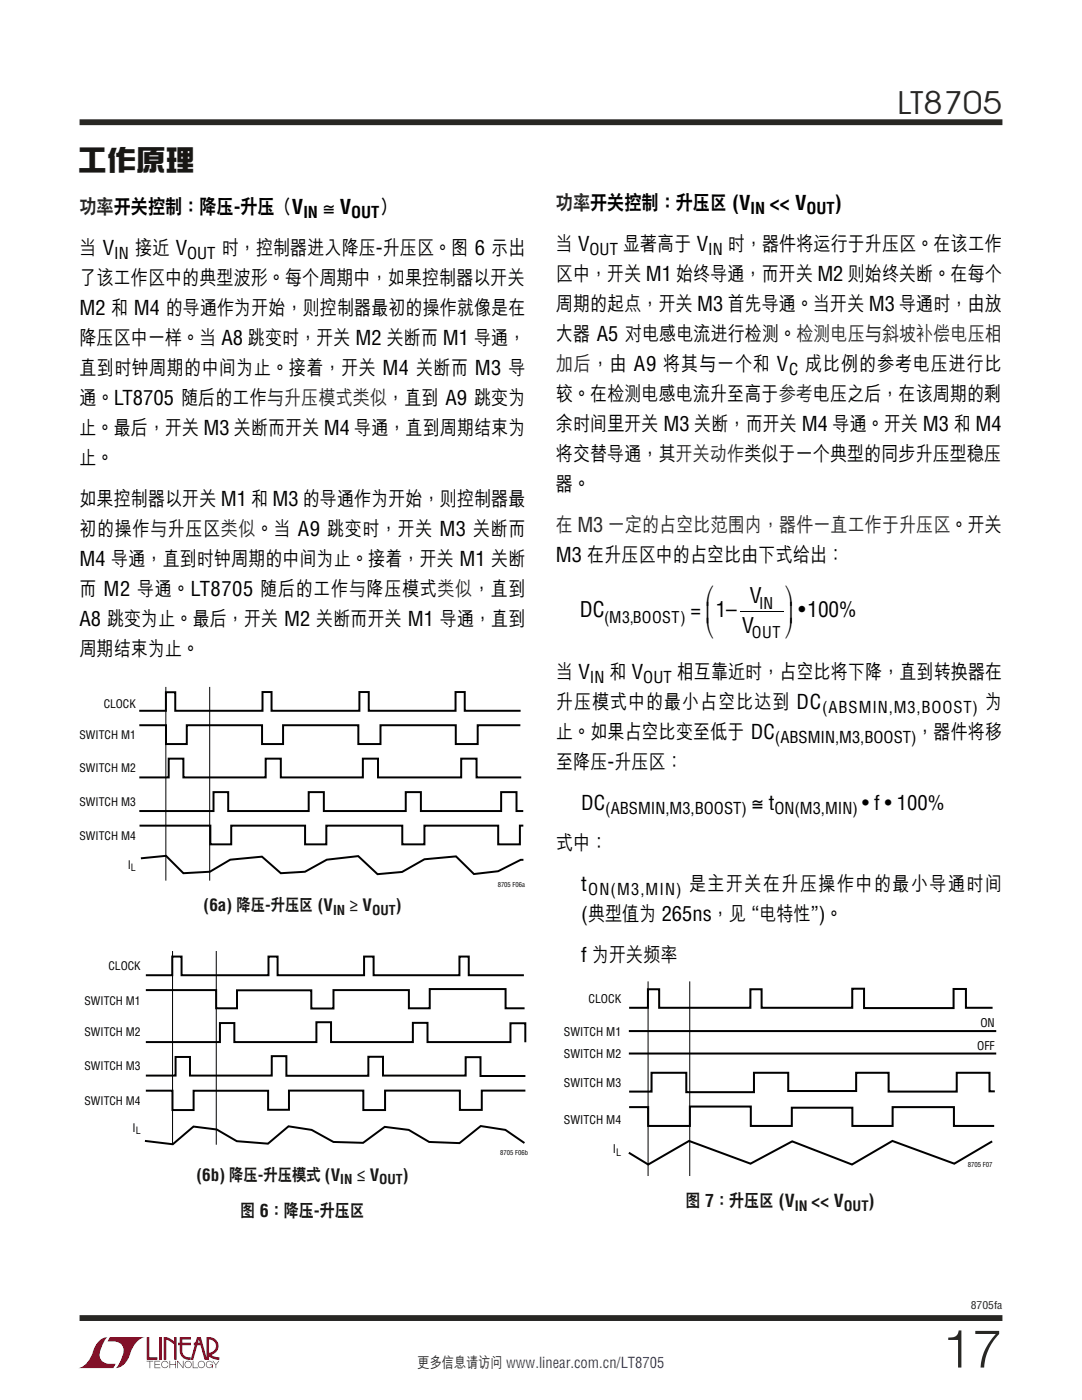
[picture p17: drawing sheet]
<svg xmlns="http://www.w3.org/2000/svg" width="216mm" height="279mm" viewBox="0 0 216 279" stroke-linecap="round" stroke-linejoin="round" font-family="sans-serif">
<defs><g id="words">
<text font-size="10.6" fill="#282723" x="188.2" y="272.9">17</text>
<text font-size="6.3" fill="#282723" x="179.1" y="22.8">LT8705</text>
<text font-size="5.8" fill="#181713" x="15.6" y="34.2">工作原理</text>
<g font-size="4.9">
<text x="64.5" y="42.9">≅</text>
<text x="150" y="161.6">≅</text>
</g>
<g font-size="4.2">
<text x="140.8" y="120">⎛</text>
<text x="156.7" y="120">⎞</text>
<text x="115.7" y="123.1">DC</text>
<text x="137.8" y="123.1">= ⎜1–</text>
<text x="149.6" y="120.4">V</text>
<text x="156.7" y="123.3">⎟ •100%</text>
<text x="140.8" y="126.6">⎝</text>
<text x="148.1" y="126.3">V</text>
<text x="156.7" y="126.6">⎠</text>
</g>
<g font-size="4" fill="#282723">
<text x="110.9" y="41.9">功率開關控制：升壓區 (V</text>
<text x="15.9" y="42.7">功率開關控制：降壓-升壓（V</text>
<text x="110.9" y="74">加後，由 A9 將其與一個和 V</text>
<text x="110.9" y="106.1">在 M3 一定的佔空比範圍內，器件一直工作於升壓區。開關</text>
</g>
<g font-size="4">
<text x="153.5" y="41.9">&lt;&lt; V</text>
<text x="166.6" y="41.9">)</text>
<text x="67.8" y="42.7">V</text>
<text x="75.7" y="42.7">）</text>
<text x="15.9" y="50.8">當 V</text>
<text x="27" y="50.8">接近 V</text>
<text x="44.3" y="50.8">時，控制器進入降壓-升壓區。圖 6 示出</text>
<text x="110.9" y="50">當 V</text>
<text x="124.3" y="50">顯著高於 V</text>
<text x="145.2" y="50">時，器件將運行於升壓區。在該工作</text>
<text x="15.9" y="56.8">了該工作區中的典型波形。每個週期中，如果控制器以開關</text>
<text x="110.9" y="56">區中，開關 M1 始終導通，而開關 M2 則始終關斷。在每個</text>
<text x="15.9" y="62.8">M2 和 M4 的導通作為開始，則控制器最初的操作就像是在</text>
<text x="110.9" y="62">週期的起點，開關 M3 首先導通。當開關 M3 導通時，由放</text>
<text x="15.9" y="68.8">降壓區中一樣。當 A8 跳變時，開關 M2 關斷而 M1 導通，</text>
<text x="110.9" y="68">大器 A5 對電感電流進行檢測。檢測電壓與斜坡補償電壓相</text>
<text x="15.9" y="74.8">直到時鐘週期的中間為止。接着，開關 M4 關斷而 M3 導</text>
<text x="160.7" y="74">成比例的參考電壓進行比</text>
<text x="15.9" y="80.8">通。LT8705 隨後的工作與升壓模式類似，直到 A9 跳變為</text>
<text x="110.9" y="80">較。在檢測電感電流升至高於參考電壓之後，在該週期的剩</text>
<text x="15.9" y="86.8">止。最後，開關 M3 關斷而開關 M4 導通，直到週期結束為</text>
<text x="110.9" y="86">余時間裡開關 M3 關斷，而開關 M4 導通。開關 M3 和 M4</text>
<text x="15.9" y="92.8">止。</text>
<text x="110.9" y="92">將交替導通，其開關動作類似於一個典型的同步升壓型穩壓</text>
<text x="15.9" y="100.9">如果控制器以開關 M1 和 M3 的導通作為開始，則控制器最</text>
<text x="110.9" y="98">器。</text>
<text x="15.9" y="106.9">初的操作与升壓區类似。當 A9 跳變時，開關 M3 關斷而</text>
<text x="15.9" y="112.9">M4 導通，直到時鐘週期的中間為止。接着，開關 M1 關斷</text>
<text x="110.9" y="112.1">M3 在升壓區中的佔空比由下式給出：</text>
<text x="15.9" y="118.9">而 M2 導通。LT8705 隨後的工作与降壓模式类似，直到</text>
<text x="15.9" y="124.9">A8 跳變為止。最後，開關 M2 關斷而開關 M1 導通，直到</text>
<text x="15.9" y="130.9">週期結束為止。</text>
<text x="111" y="135.5">當 V</text>
<text x="121.6" y="135.5">和 V</text>
<text x="135" y="135.5">相互靠近時，佔空比將下降，直到轉換器在</text>
<text x="111" y="141.5">升壓模式中的最小佔空比達到 DC</text>
<text x="196.6" y="141.5">為</text>
<text x="111" y="147.5">止。如果佔空比變至低於 DC</text>
<text x="182.9" y="147.5">，器件將移</text>
<text x="111" y="153.5">至降壓-升壓區：</text>
<text x="116" y="161.6">DC</text>
<text x="153.4" y="161.6">t</text>
<text x="172" y="161.6">• f • 100%</text>
<text x="111" y="169.7">式中：</text>
<text x="116" y="177.8">t</text>
<text x="137.5" y="177.8">是主開關在升壓操作中的最小導通時間</text>
<text x="116" y="183.8">(典型值為 265ns，見 “電特性”)。</text>
<text x="116" y="192">f 為開關頻率</text>
</g>
<g font-size="3.5" fill="#181713">
<text x="47.9" y="243">圖 6：降壓-升壓區</text>
<text x="136.8" y="240.9">圖 7：升壓區 (V</text>
<text x="161.9" y="240.9">&lt;&lt; V</text>
<text x="173.3" y="240.9">)</text>
</g>
<g font-size="3.4" fill="#181713">
<text x="40.6" y="181.9">(6a) 降壓-升壓區 (V</text>
<text x="69.7" y="181.9">≥ V</text>
<text x="79" y="181.9">)</text>
<text x="39.2" y="235.7">(6b) 降壓-升壓模式 (V</text>
<text x="71.2" y="235.7">≤ V</text>
<text x="80.4" y="235.7">)</text>
</g>
<g font-size="3.2">
<text x="60.5" y="43.5">IN</text>
<text x="70.1" y="43.5">OUT</text>
<text x="149.8" y="42.7">IN</text>
<text x="160.9" y="42.7">OUT</text>
<text x="22.8" y="51.6">IN</text>
<text x="37.3" y="51.6">OUT</text>
<text x="117.6" y="50.8">OUT</text>
<text x="141.3" y="50.8">IN</text>
<text x="157.5" y="74.8">C</text>
<text x="120.5" y="124.2">(M3,BOOST)</text>
<text x="151.5" y="121.5">IN</text>
<text x="150.1" y="127.4">OUT</text>
<text x="117.7" y="136.3">IN</text>
<text x="128.4" y="136.3">OUT</text>
<text x="164.1" y="142.3">(ABSMIN,M3,BOOST)</text>
<text x="154.6" y="148.3">(ABSMIN,M3,BOOST)</text>
<text x="120.8" y="162.4">(ABSMIN,M3,BOOST)</text>
<text x="154.5" y="162.4">ON(M3,MIN)</text>
<text x="117.4" y="178.6">ON(M3,MIN)</text>
</g>
<text font-size="3" fill="#282723" x="83.3" y="273.1">更多信息請訪問 www.linear.com.cn/LT8705</text>
<g font-size="2.8" fill="#181713">
<text x="158.6" y="241.6">IN</text>
<text x="168.4" y="241.6">OUT</text>
</g>
<g font-size="2.7" fill="#181713">
<text x="66.5" y="182.5">IN</text>
<text x="74.2" y="182.5">OUT</text>
<text x="67.9" y="236.4">IN</text>
<text x="75.7" y="236.4">OUT</text>
</g>
<g font-size="2.4">
<text x="117.4" y="200.2">CLOCK</text>
<text x="112.5" y="206.7">SWITCH M1</text>
<text x="195" y="209.5">OFF</text>
<text x="195.6" y="205">ON</text>
<text x="112.5" y="211.2">SWITCH M2</text>
<text x="112.5" y="216.9">SWITCH M3</text>
<text x="112.5" y="224.3">SWITCH M4</text>
<text x="122.3" y="230.2">I</text>
</g>
<g font-size="2.3">
<text x="20.7" y="141.3">CLOCK</text>
<text x="15.9" y="147.5">SWITCH M1</text>
<text x="15.9" y="154.1">SWITCH M2</text>
<text x="15.9" y="160.9">SWITCH M3</text>
<text x="15.9" y="167.7">SWITCH M4</text>
<text x="25.5" y="173.4">I</text>
<text x="21.7" y="193.6">CLOCK</text>
<text x="16.8" y="200.5">SWITCH M1</text>
<text x="16.8" y="206.8">SWITCH M2</text>
<text x="16.8" y="213.6">SWITCH M3</text>
<text x="16.8" y="220.4">SWITCH M4</text>
<text x="26.4" y="225.9">I</text>
</g>
<text font-size="2.1" fill="#282723" x="193.7" y="261.2">8705fa</text>
<g font-size="2">
<text x="26.1" y="173.9">L</text>
<text x="27.1" y="226.4">L</text>
<text x="123" y="230.7">L</text>
</g>
<g font-size="1.3">
<text x="99.3" y="177">8705 F06a</text>
<text x="99.8" y="230.6">8705 F06b</text>
<text x="193.1" y="233">8705 F07</text>
</g>
</g></defs>
<g fill="#a90023">
<path d="M29.3 266.8h.5v4.1h1.6v.5h-2.1z"/>
<path d="M20 267.4l1-.5h.5h-.1a6.2 6.2 0 0 0-1.5 4 2.58 2.58 0 0 0 3.2 1.3l-.5 .8h-7a4.9 4.9 0 0 0 3.1-3.8l.4-.7z"/>
<path d="M21.9 266.9h7a4.9 4.9 0 0 0-3.1 3.7 3.2 3.2 0 0 1-2.7 2.4h.1a6.2 6.2 0 0 0 1.4-4.1 2.58 2.58 0 0 0-3.1-1.2z"/>
<path d="M31.8 266.8h.5v4.6h-.5z"/>
<path d="M32.7 266.8l1 .2 1 .7v-.9h.5v4.6h-.5v-3.1l-1.5-.9v4h-.5z"/>
<path d="M29.3 271.6h1.3v.1h-.6v1.3h-.2v-1.3h-.5z"/>
<path d="M30.8 271.6h1.2v.1h-1v.5h.9v.2h-.9v.5h1v.1h-1.2z"/>
<path d="M33.8 271.6h.2v.6h1v-.6h.1v1.4h-.1v-.6h-1v.6h-.2z"/>
<path d="M35.4 271.6h.1l1 1.2v-1.2h.1v1.4l-1.1-1.2v1.2h-.1z"/>
<path d="M38.5 271.6h.1v1.3h.9v.1h-1z"/>
<path d="M42.4 271.6h.1l.6 .7 .5-.7h.2l-.7 .8v.6h-.1v-.6z"/>
<path d="M35.9 266.8h2.2v.5h-1.7v.7h1.7v.5h-1.7v1.1a1.32 1.32 0 0 0 1.6 1.3v.5l1.3-4.6h.8l1.1 4.1v-4.1a1.84 1.84 0 0 1 2.3 1.4 1.84 1.84 0 0 1-1.4 2.2l.7 .4 1 .1v.5l-1.2-.2-1.1-.6v-.6a1.34 1.34 0 0 0 1.6-1.2 1.34 1.34 0 0 0-1.4-1.5v4.1h-.9l-.8-2.9h-1.3v-.5h1.2l-.2-.7-1.1 4.1a2.06 2.06 0 0 1-2.7-1.3v-1.6h-.4v-.5h.4z"/>
<path d="M37 271.8a.72 .72 0 0 1 1.2 .1 .72 .72 0 0 1-.4 1.1 .72 .72 0 0 1-1-.7h.2a.59 .59 0 0 0 .8 .5 .59 .59 0 0 0 .2-.9 .59 .59 0 0 0-1 .2v.2h-.2z"/>
<path d="M39.7 271.8a.72 .72 0 0 1 1.1 .1 .72 .72 0 0 1-.4 1.1 .72 .72 0 0 1-.9-.7h.1a.59 .59 0 0 0 .8 .5 .59 .59 0 0 0 .2-.9 .59 .59 0 0 0-1 .2v.2h-.1z"/>
<path d="M41.3 271.8a.72 .72 0 0 1 1.2 .2h-.2a.59 .59 0 0 0-.9-.1 .59 .59 0 0 0 .1 .9 .59 .59 0 0 0 .9-.4h-.5v-.1h.6v.7h-.1v-.3a.73 .73 0 0 1-1.1 .2 .73 .73 0 0 1 0-1.1z"/>
<path d="M32.4 271.8a.71 .71 0 0 1 1.2 .3h-.1a.59 .59 0 0 0-.9-.3 .59 .59 0 0 0-.1 1 .59 .59 0 0 0 .9-.3h.2a.73 .73 0 0 1-1.1 .4 .73 .73 0 0 1-.1-1.1z"/>
</g>
<path d="M15.9 24.4h184.1M15.9 263h184.1" fill="none" stroke="#282723" stroke-width="1.2" stroke-linecap="butt"/>
<path d="M33.1 137.1v38.7M41.8 137.1v38.7M147.7 122h8.7M34.4 189.8v38.7M43.2 189.8v38.7M129.3 195.9v38.8M137.6 195.9v38.8" fill="none" stroke="#000" stroke-width=".2"/>
<g fill="none" stroke="#000" stroke-width=".4">
<path d="M27.8 141.9h5.3v-3.7h1.9v3.7h17.4v-3.8h1.8v3.8h17.5v-3.8h1.9v3.8h17.3v-3.8h1.8v3.8h11.2M27.8 144.7h5.3v3.8h4.2v-3.8h15v3.8h4.2v-3.8h15v3.8h4.4v-3.8h15v3.8h4.4v-3.8h8.5M27.8 155.2h5.9v-3.8h2.9v3.8h16.4v-3.8h3v3.8h16.4v-3.8h3v3.8h16.6v-3.8h3.1v3.8h8.9M27.8 161.9h14.8v-3.8h2.9v3.8h16.1v-3.8h3v3.8h16.4v-3.8h3v3.8h16v-3.8h3.1v3.8h1.3M28.1 171.3l5-.5 3.5 3.5 5.3-.3 4-2.4 6.4-.6 3.7 3.3 4.9-.3 4.3-2.4 6.3-.7 3.8 3.6 4.9-.5 4.5-2.5 6.3-.6 3.6 3.5 4.8-.5 4.5-2.3h.5M104.4 164.8h-.7v3.7h-4.3v-3.7h-14.7v3.7h-4.4v-3.7h-15.2v3.7h-4.2v-3.7h-14.8v3.7h-4.1v-3.7h-14.2M29.1 194.6h5.3v-3.7h1.8v3.7h17.4v-3.7h1.8v3.7h17.2v-3.7h1.9v3.7h17.2v-3.7h1.8v3.7h11M29.1 197.6h14v3.6h4.2v-3.6h14.8v3.7h4.4v-3.7h15.1v3.6h4.1v-3.8h15.2v3.8h3.8M29.1 214.7h5.9v-3.8h2.9v3.8h16.3v-3.9h2.9v3.9h16.4v-3.8h2.9v3.8h16.5v-3.7h3v3.7h8.9M29.1 208h14.8v-3.8h2.9v3.8h16.3v-4h3v4h16.3v-3.9h2.9v3.9h16.6v-3.8h2.9v3.8M104.8 217.7h-8.7v3.8h-4.3v-3.8h-15v3.8h-4.3v-3.8h-14.8v3.8h-4.2v-3.8h-14.9v3.8h-4.2v-3.8h-5.3M125.5 205.8h73.3"/>
<path d="M125.5 210.3h73.3M125.5 201.1h3.8v-3.7h2.2v3.7h18.2v-3.7h2.3v3.7h18.1v-3.8h2.3v3.9h17.9v-3.8h2.4v3.7h5.4M198.5 217.8h-1.1v-3.7h-6.5v3.8h-13.6v-3.8h-6.5v3.6h-13.5v-3.6h-6.9v3.9h-13.5v-3.9h-6.9v3.8h-4.5M28.9 227.7l5.6 .7 4.1-3.6 4.6 .6 4 2.3 6.3 .5 4.1-3.4 4.6 .7 4.3 2.4 6 .2 4.3-3.2 4.8 .6 4 2.4 6.1 .2 4.2-3.4 4.9 .8 3.8 2.6M125.5 221h3.8v3.7h8.4v-3.9h12.1v3.9h8.2v-3.6h12.1v3.6h8v-3.7h12.2v3.7h8.1M198 227.8l-7.6 4.4-12.3-4.5-8.1 4.7-11.9-4.6-8.3 4.4-12.3-4.5-8.2 4.7-3.8-2.3"/>
</g>
<use href="#words"/>
</svg>
